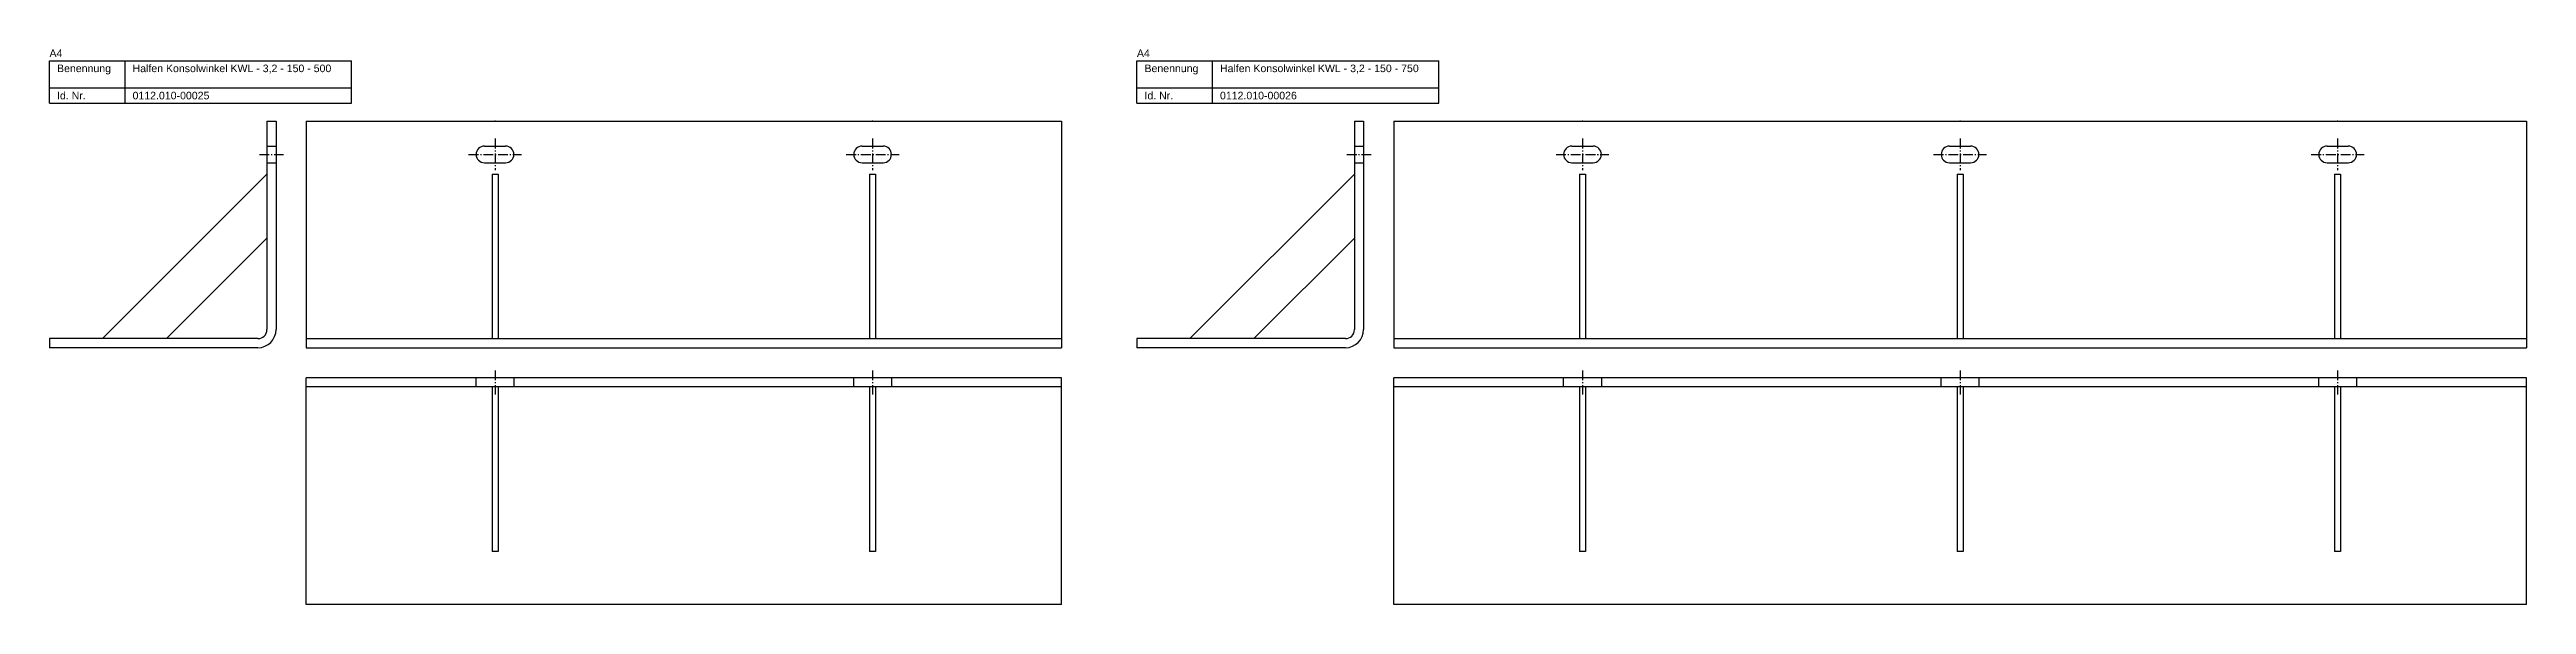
# Model space of a CAD drawing. Header units: millimetres. Extents: x 3683 to 6843, y -2519 to 868.
# Drawn here: x 3683 to 5323, y 131 to 498 of the extents above; entities that cross this region are included whole.
import ezdxf

# ---------------------------------------------------------------- set-up
doc = ezdxf.new("R2010")
doc.units = ezdxf.units.MM
doc.linetypes.add('MITTELLINIE', pattern=[0.977, 0.65, -0.13, 0.067, -0.13])
doc.linetypes.add('VERDECKT', pattern=[9.525, 6.35, -3.175])
doc.layers.add('HALFEN-KONSOLANKER', color=2, linetype='CONTINUOUS')
doc.styles.add('ARIAL50', font='ARIAL.TTF', dxfattribs={"height": 5})

msp = doc.modelspace()

# ---------------------------------------------------------------- linework, layer by layer
at = {"layer": 'HALFEN-KONSOLANKER'}
for p, q in [((3683.1, 490.8), (3883.1, 490.8)), ((3683.1, 462.8), (3683.1, 490.8)), ((3733.1, 462.8), (3733.1, 490.8)), ((3883.1, 462.8), (3883.1, 490.8)), ((4403.1, 490.8), (4603.1, 490.8)), ((4403.1, 462.8), (4403.1, 490.8)), ((4453.1, 462.8), (4453.1, 490.8)), ((4603.1, 462.8), (4603.1, 490.8)), ((3683.1, 472.8), (3883.1, 472.8)), ((3683.1, 462.8), (3883.1, 462.8)), ((4403.1, 472.8), (4603.1, 472.8)), ((4403.1, 462.8), (4603.1, 462.8)), ((3827.1, 450.8), (3827.1, 312.8)), ((3827.1, 450.8), (3833.1, 450.8)), ((3833.1, 450.8), (3833.1, 312.8)), ((3853.1, 450.8), (4353.1, 450.8)), ((3853.1, 450.8), (3853.1, 300.8)), ((4353.1, 450.8), (4353.1, 300.8)), ((4547.1, 450.8), (4547.1, 312.8)), ((4547.1, 450.8), (4553.1, 450.8)), ((4553.1, 450.8), (4553.1, 312.8)), ((4573.1, 450.8), (5323.1, 450.8)), ((4573.1, 450.8), (4573.1, 300.8)), ((5323.1, 450.8), (5323.1, 300.8)), ((3971.1, 434.3), (3985.1, 434.3)), ((4221.1, 434.3), (4235.1, 434.3)), ((4691.1, 434.3), (4705.1, 434.3)), ((4941.1, 434.3), (4955.1, 434.3)), ((5191.1, 434.3), (5205.1, 434.3)), ((3827.1, 415.8), (3718.1, 306.8)), ((3971.1, 423.3), (3985.1, 423.3)), ((3976.1, 415.8), (3976.1, 306.8)), ((3976.1, 415.8), (3980.1, 415.8)), ((3980.1, 415.8), (3980.1, 306.8)), ((4221.1, 423.3), (4235.1, 423.3)), ((4226.1, 415.8), (4230.1, 415.8)), ((4226.1, 415.8), (4226.1, 306.8)), ((4230.1, 415.8), (4230.1, 306.8)), ((4547.1, 415.8), (4438.1, 306.8)), ((4691.1, 423.3), (4705.1, 423.3)), ((4696.1, 415.8), (4696.1, 306.8)), ((4696.1, 415.8), (4700.1, 415.8)), ((4700.1, 415.8), (4700.1, 306.8)), ((4941.1, 423.3), (4955.1, 423.3)), ((4946.1, 415.8), (4946.1, 306.8)), ((4946.1, 415.8), (4950.1, 415.8)), ((4950.1, 415.8), (4950.1, 306.8)), ((5191.1, 423.3), (5205.1, 423.3)), ((5196.1, 415.8), (5196.1, 306.8)), ((5196.1, 415.8), (5200.1, 415.8)), ((5200.1, 415.8), (5200.1, 306.8)), ((3827.1, 373.3), (3760.6, 306.8)), ((4547.1, 373.3), (4480.6, 306.8)), ((3821.1, 306.8), (3683.1, 306.8)), ((3683.1, 306.8), (3683.1, 300.8)), ((3821.1, 300.8), (3683.1, 300.8)), ((3853.1, 306.8), (4353.1, 306.8)), ((3853.1, 300.8), (4353.1, 300.8)), ((4541.1, 306.8), (4403.1, 306.8)), ((4403.1, 306.8), (4403.1, 300.8)), ((4541.1, 300.8), (4403.1, 300.8)), ((4573.1, 306.8), (5323.1, 306.8)), ((4573.1, 300.8), (5323.1, 300.8)), ((4353.1, 280.8), (3853.1, 280.8)), ((3853.1, 130.8), (3853.1, 280.8)), ((4353.1, 130.8), (4353.1, 280.8)), ((5323.1, 280.8), (4573.1, 280.8)), ((4573.1, 130.8), (4573.1, 280.8)), ((5323.1, 130.8), (5323.1, 280.8)), ((4353.1, 274.8), (3853.1, 274.8)), ((3976.1, 274.8), (3976.1, 165.8)), ((3980.1, 274.8), (3980.1, 165.8)), ((4226.1, 274.8), (4226.1, 165.8)), ((4230.1, 274.8), (4230.1, 165.8)), ((5323.1, 274.8), (4573.1, 274.8)), ((4696.1, 274.8), (4696.1, 165.8)), ((4700.1, 274.8), (4700.1, 165.8)), ((4946.1, 274.8), (4946.1, 165.8)), ((4950.1, 274.8), (4950.1, 165.8)), ((5196.1, 274.8), (5196.1, 165.8)), ((5200.1, 274.8), (5200.1, 165.8)), ((3980.1, 165.8), (3976.1, 165.8)), ((4230.1, 165.8), (4226.1, 165.8)), ((4700.1, 165.8), (4696.1, 165.8)), ((4950.1, 165.8), (4946.1, 165.8)), ((5200.1, 165.8), (5196.1, 165.8)), ((4353.1, 130.8), (3853.1, 130.8)), ((5323.1, 130.8), (4573.1, 130.8))]:
    msp.add_line(p, q, dxfattribs=at)
at = {"layer": 'HALFEN-KONSOLANKER', "color": 1, "linetype": 'MITTELLINIE', "ltscale": 10}
for p, q in [((3822.1, 428.8), (3838.1, 428.8)), ((3960.6, 428.8), (3995.6, 428.8)), ((3978.1, 439.3), (3978.1, 418.3)), ((4210.6, 428.8), (4245.6, 428.8)), ((4228.1, 439.3), (4228.1, 418.3)), ((4542.1, 428.8), (4558.1, 428.8)), ((4680.6, 428.8), (4715.6, 428.8)), ((4698.1, 439.3), (4698.1, 418.3)), ((4930.6, 428.8), (4965.6, 428.8)), ((4948.1, 439.3), (4948.1, 418.3)), ((5180.6, 428.8), (5215.6, 428.8)), ((5198.1, 439.3), (5198.1, 418.3)), ((3978.1, 285.8), (3978.1, 269.8)), ((4228.1, 285.8), (4228.1, 269.8)), ((4698.1, 285.8), (4698.1, 269.8)), ((4948.1, 285.8), (4948.1, 269.8)), ((5198.1, 285.8), (5198.1, 269.8))]:
    msp.add_line(p, q, dxfattribs=at)
at = {"layer": 'HALFEN-KONSOLANKER', "color": 1, "linetype": 'VERDECKT'}
for p, q in [((3827.1, 434.3), (3833.1, 434.3)), ((4547.1, 434.3), (4553.1, 434.3)), ((3827.1, 423.3), (3833.1, 423.3)), ((4547.1, 423.3), (4553.1, 423.3)), ((3965.6, 274.8), (3965.6, 280.8)), ((3990.6, 280.8), (3990.6, 274.8)), ((4215.6, 274.8), (4215.6, 280.8)), ((4240.6, 280.8), (4240.6, 274.8)), ((4685.6, 274.8), (4685.6, 280.8)), ((4710.6, 280.8), (4710.6, 274.8)), ((4935.6, 274.8), (4935.6, 280.8)), ((4960.6, 280.8), (4960.6, 274.8)), ((5185.6, 274.8), (5185.6, 280.8)), ((5210.6, 280.8), (5210.6, 274.8))]:
    msp.add_line(p, q, dxfattribs=at)
at = {"layer": 'HALFEN-KONSOLANKER'}
for centre, radius, start, end in [((3971.1, 428.8), 5.5, 90, 270), ((3985.1, 428.8), 5.5, 270, 90), ((4221.1, 428.8), 5.5, 90, 270), ((4235.1, 428.8), 5.5, 270, 90), ((4691.1, 428.8), 5.5, 90, 270), ((4705.1, 428.8), 5.5, 270, 90), ((4941.1, 428.8), 5.5, 90, 270), ((4955.1, 428.8), 5.5, 270, 90), ((5191.1, 428.8), 5.5, 90, 270), ((5205.1, 428.8), 5.5, 270, 90), ((3821.1, 312.8), 12, 270, 0), ((3821.1, 312.8), 6, 270, 0), ((4541.1, 312.8), 6, 270, 0), ((4541.1, 312.8), 12, 270, 0)]:
    msp.add_arc(centre, radius, start, end, dxfattribs=at)
for p in [(3978.1, 450.8), (3978.1, 450.8), (4228.1, 450.8), (4228.1, 450.8), (4698.1, 450.8), (4698.1, 450.8), (4948.1, 450.8), (4948.1, 450.8), (5198.1, 450.8), (5198.1, 450.8)]:
    msp.add_point(p, dxfattribs=at)

# ---------------------------------------------------------------- texts
at = {"layer": 'HALFEN-KONSOLANKER', "style": 'ARIAL50'}
for s, p in [('A4', (3683.1, 493.3)), ('A4', (4403.1, 493.3)), ('Benennung', (3688.1, 483.3)), ('Halfen Konsolwinkel KWL - 3,2 - 150 - 500', (3738.1, 483.3)), ('Benennung', (4408.1, 483.3)), ('Halfen Konsolwinkel KWL - 3,2 - 150 - 750', (4458.1, 483.3)), ('Id. Nr.', (3688.1, 465.3)), ('0112.010-00025', (3738.1, 465.3)), ('Id. Nr.', (4408.1, 465.3)), ('0112.010-00026', (4458.1, 465.3))]:
    msp.add_text(s, height=5, dxfattribs=at).set_placement(p)

doc.saveas('drawing.dxf')
